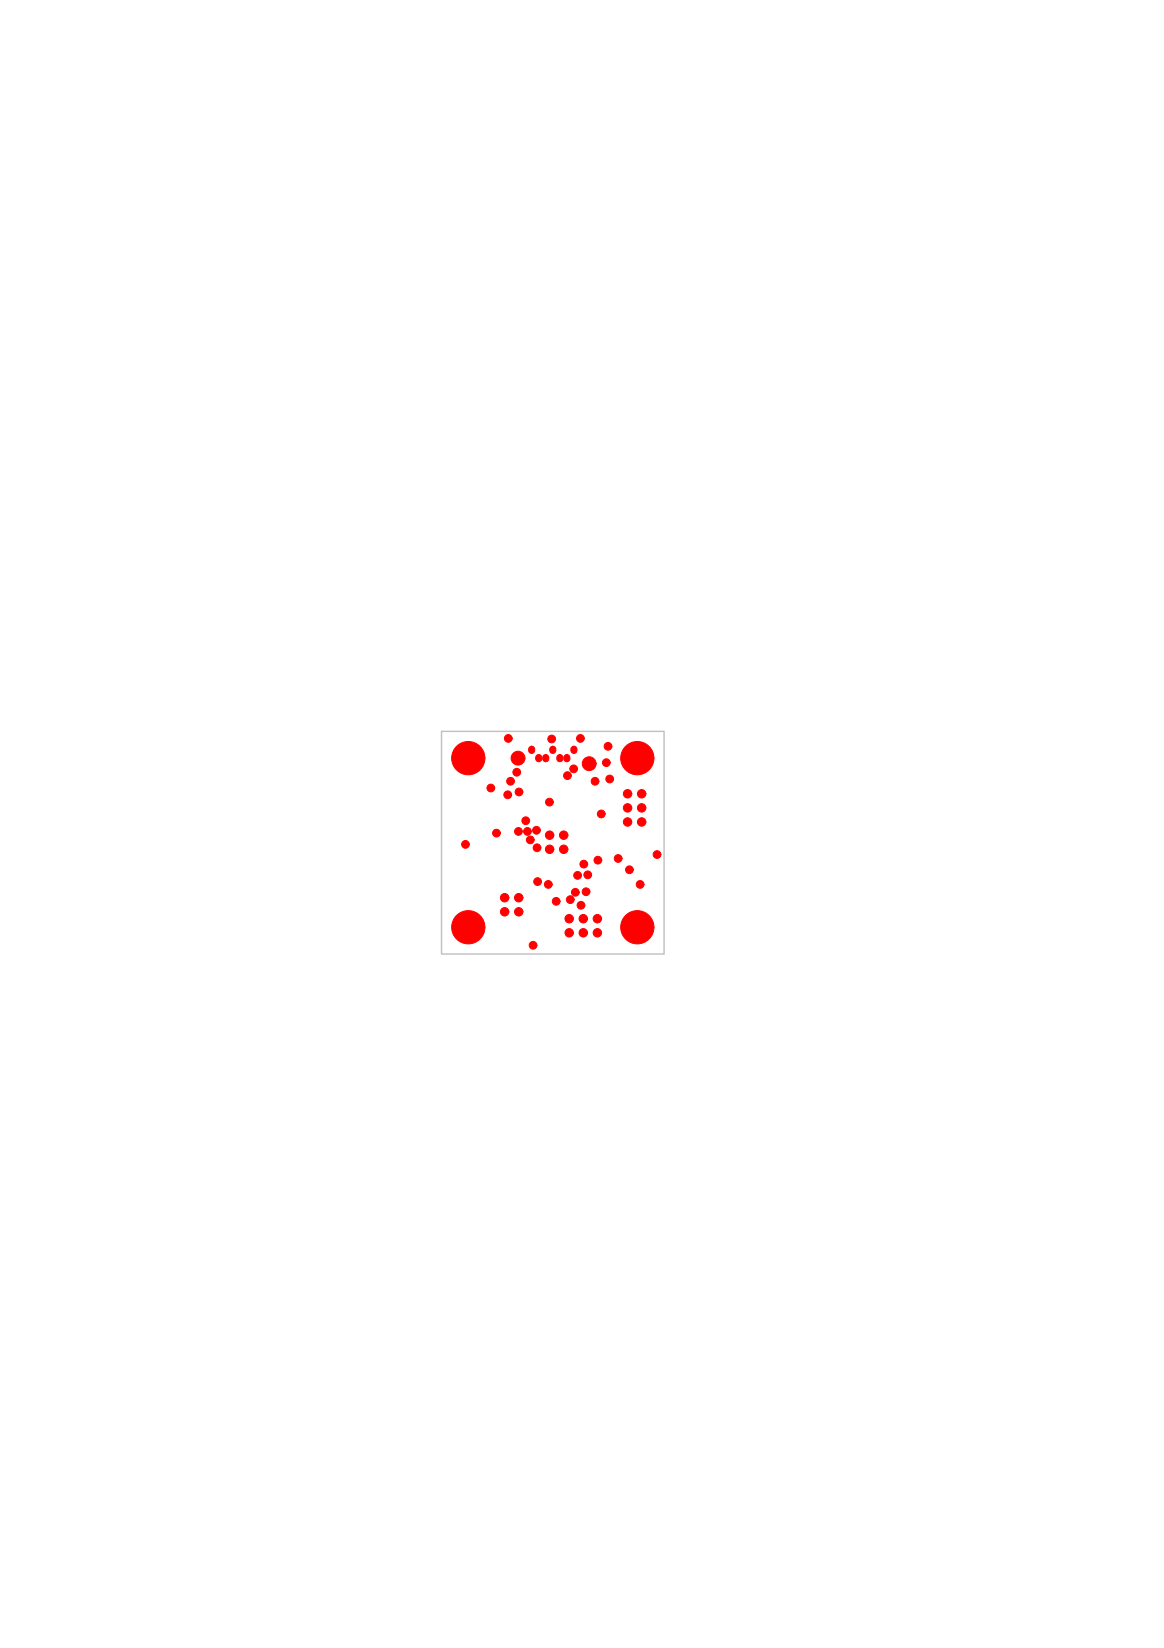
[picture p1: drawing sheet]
<svg xmlns="http://www.w3.org/2000/svg" width="210mm" height="297mm" viewBox="0 0 210 297" stroke-linecap="round" stroke-linejoin="round" font-family="sans-serif">
<defs><g id="words">
<text font-size="4.9" fill="#f00" x="91.3" y="138.4">J2</text>
</g></defs>
<path d="M79.6 131.8h40.2v40.2h-40.2z" fill="none" stroke="#c0c0c0" stroke-width=".25"/>
<g fill="#f00" stroke="#f00" stroke-width=".18">
<path d="M95.6 134.6a.6 .6 0 0 1 .8 .6 .6 .6 0 0 1-1 .3 .78 .78 0 0 1 .2-.9z"/>
<path d="M96.9 136.1a.6 .6 0 0 1 .8 .6 .6 .6 0 0 1-1 .3 .78 .78 0 0 1 .2-.9z"/>
<path d="M98.1 136.1a.6 .6 0 0 1 .9 .6 .6 .6 0 0 1-1.1 .3 .78 .78 0 0 1 .2-.9z"/>
<path d="M99.4 134.6a.6 .6 0 0 1 .8 .6 .6 .6 0 0 1-1 .3 .78 .78 0 0 1 .2-.9z"/>
<path d="M100.7 136.1a.6 .6 0 0 1 .8 .6 .6 .6 0 0 1-1 .3 .78 .78 0 0 1 .2-.9z"/>
<path d="M101.9 136.1a.6 .6 0 0 1 .9 .6 .6 .6 0 0 1-1 .3 .78 .78 0 0 1 .1-.9z"/>
<path d="M103.2 134.6a.6 .6 0 0 1 .8 .6 .6 .6 0 0 1-1 .3 .78 .78 0 0 1 .2-.9z"/>
<circle cx="96.1" cy="170.4" r=".7"/>
<circle cx="100.3" cy="162.5" r=".7"/>
<circle cx="104.8" cy="163.2" r=".7"/>
<circle cx="102.8" cy="162.2" r=".7"/>
<circle cx="105.7" cy="160.7" r=".7"/>
<circle cx="103.7" cy="160.8" r=".7"/>
<circle cx="96.9" cy="158.9" r=".7"/>
<circle cx="98.9" cy="159.4" r=".7"/>
<circle cx="104.2" cy="157.8" r=".7"/>
<circle cx="106" cy="157.7" r=".7"/>
<circle cx="115.4" cy="159.4" r=".7"/>
<circle cx="105.3" cy="155.8" r=".7"/>
<circle cx="107.8" cy="155" r=".7"/>
<circle cx="113.5" cy="156.8" r=".7"/>
<circle cx="111.5" cy="154.7" r=".7"/>
<circle cx="83.9" cy="152.2" r=".7"/>
<circle cx="96.8" cy="152.8" r=".7"/>
<circle cx="118.5" cy="154" r=".7"/>
<circle cx="89.5" cy="150.2" r=".7"/>
<circle cx="95.6" cy="151.4" r=".7"/>
<circle cx="95.1" cy="149.9" r=".7"/>
<circle cx="93.5" cy="149.9" r=".7"/>
<circle cx="96.7" cy="149.7" r=".7"/>
<circle cx="94.8" cy="147.9" r=".7"/>
<circle cx="99.1" cy="144.6" r=".7"/>
<circle cx="108.4" cy="146.7" r=".7"/>
<circle cx="88.5" cy="142" r=".7"/>
<circle cx="91.6" cy="143.3" r=".7"/>
<circle cx="93.6" cy="142.7" r=".7"/>
<circle cx="92.1" cy="140.8" r=".7"/>
<circle cx="102.3" cy="139.8" r=".7"/>
<circle cx="107.3" cy="140.8" r=".7"/>
<circle cx="109.9" cy="140.4" r=".7"/>
<circle cx="109.3" cy="137.5" r=".7"/>
<circle cx="109.6" cy="134.5" r=".7"/>
<circle cx="91.7" cy="133.1" r=".7"/>
<circle cx="99.5" cy="133.2" r=".7"/>
<circle cx="104.7" cy="133.1" r=".7"/>
<circle cx="107.7" cy="165.6" r=".76"/>
<circle cx="107.7" cy="168.1" r=".76"/>
<circle cx="105.2" cy="165.6" r=".76"/>
<circle cx="105.2" cy="168.1" r=".76"/>
<circle cx="102.6" cy="165.6" r=".76"/>
<circle cx="102.6" cy="168.1" r=".76"/>
<circle cx="106.2" cy="137.7" r="1.25"/>
<circle cx="93.4" cy="136.7" r="1.25"/>
<circle cx="113.2" cy="143.1" r=".76"/>
<circle cx="115.7" cy="143.1" r=".76"/>
<circle cx="113.2" cy="145.6" r=".76"/>
<circle cx="115.7" cy="145.6" r=".76"/>
<circle cx="113.2" cy="148.2" r=".76"/>
<circle cx="115.7" cy="148.2" r=".76"/>
<circle cx="101.7" cy="150.5" r=".76"/>
<circle cx="101.7" cy="153.1" r=".76"/>
<circle cx="99.1" cy="150.5" r=".76"/>
<circle cx="99.1" cy="153.1" r=".76"/>
<circle cx="91" cy="164.3" r=".76"/>
<circle cx="91" cy="161.8" r=".76"/>
<circle cx="93.5" cy="164.3" r=".76"/>
<circle cx="93.5" cy="161.8" r=".76"/>
<circle cx="84.4" cy="136.7" r="3"/>
<circle cx="84.4" cy="167.1" r="3"/>
<circle cx="114.9" cy="167.1" r="3"/>
<circle cx="114.9" cy="136.7" r="3"/>
</g>
<use href="#words"/>
</svg>
